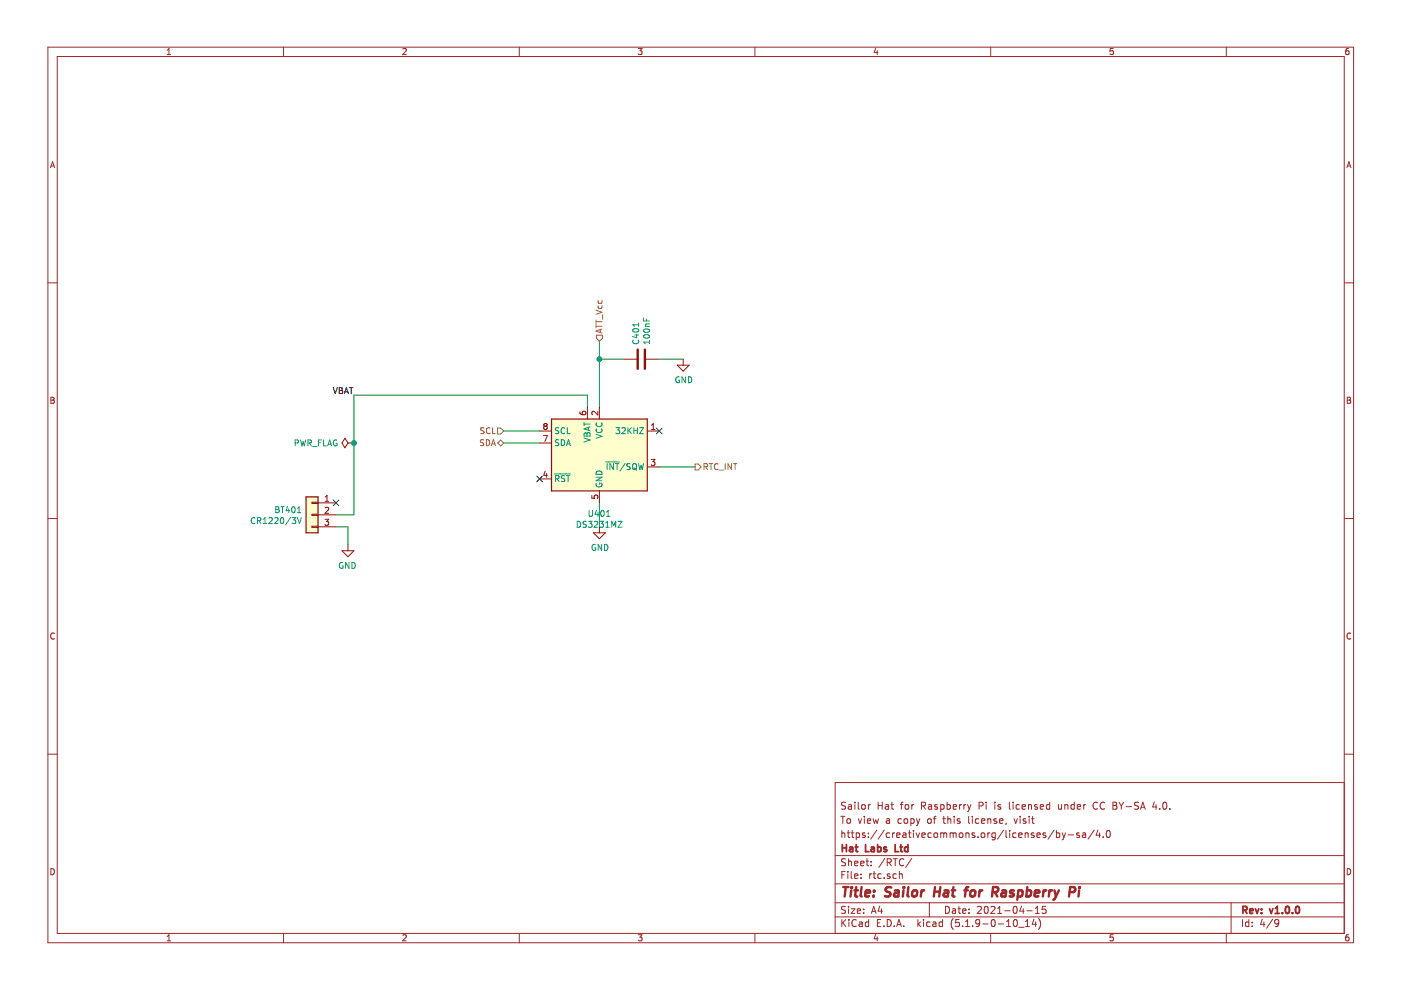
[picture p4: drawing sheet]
<svg xmlns="http://www.w3.org/2000/svg" width="297mm" height="210mm" viewBox="0 0 297 210" stroke-linecap="round" stroke-linejoin="round" font-family="sans-serif">
<path d="M.2 0h296.9v209.9h-296.9z" fill-rule="evenodd" fill="#fff" stroke="#fff" stroke-width=".21"/>
<g fill="none" stroke="#a0282a" stroke-width=".21">
<path d="M10.2 10h276.8v189.9h-276.8zM12.1 12h272.9v185.9h-272.9zM35.4 11.6h.8M35.4 10.6l.4-.3v1.3M60.1 10v2M85.4 10.4l.5-.1 .2 .3-.8 1h.8M110.1 10v2M135.3 10.3h.8l-.4 .5 .4 .1v.5l-.2 .2-.6-.2M160.1 10v2M185.6 10.2l-.3 .9h.9M186 10.7v.9M210 10v2"/>
<path d="M236 10.3h-.6l-.1 .6 .7-.1v.6l-.2 .2-.5-.2M260 10v2M285.9 10.3h-.4l-.1 .3-.1 .7 .2 .3 .5-.2-.1-.6h-.4l-.2 .2M10.7 35.6l.4-1.3 .5 1.3M10.8 35.2h.7M285.6 35.6l.4-1.3 .4 1.3M285.7 35.2h.6M10.2 60h1.9M285 60h2M10.8 84.2h.4l.3 .3-.3 .3 .3 .3-.2 .4h-.5zM10.8 84.8h.4M285.6 84.2h.5l.2 .3-.2 .3 .3 .3-.2 .4h-.6z"/>
<path d="M285.6 84.8h.5M10.2 109.9h1.9M285 109.9h2M11.5 134.3a.58 .58 0 0 0-.8 .5 .58 .58 0 0 0 .8 .6M286.4 134.3a.58 .58 0 0 0-.8 .5 .58 .58 0 0 0 .8 .6M10.2 159.9h1.9M285 159.9h2M178.3 173.1h.8M178.5 176.1v1.5M178.5 176.7l.2-.1 .3 .1 .1 .9M178.7 173.1v1.5M179.3 170.2l-.6-.1-.3 .3 .1 .3 .7 .3v.5l-.2 .1-.6-.1"/>
<path d="M179.6 176.6h.6M179.6 173.7l.2-.1 .5 .1v.8l-.3 .1-.4-.1zM179.8 176.1v1.3l.4 .2M179.9 170.7h.6v.9M180.5 176.6h.6M180.5 170.9l-.5 .1-.2 .2 .2 .4 .5-.1M180.7 176.1v1.3l.4 .2M181.3 170.1v.1M181.3 170.6v1M181.5 176.7l.5-.1 .2 .3v.5l-.2 .2-.5-.1M181.5 176.6v1.5M182 173.6l.3 1 .4-1"/>
<path d="M182 170.1v1.3l.2 .2M182.8 170.7l.2-.1 .4 .1 .1 .6-.2 .2-.3 .1-.2-.1zM183.3 173.1v.1M183.3 173.6v1M183.4 176.7l-.4-.1-.2 .2 .1 .2 .5 .1v.4h-.6M183.9 174.1l.7-.2-.1-.2-.4-.1-.2 .2 .1 .7h.5M184.1 177.4v.2M184.1 176.7v.1M184.1 170.6v1M184.5 170.6l-.4 .3M185.1 173.6l.3 1 .3-.7 .3 .7 .3-1M185.9 176l-1.3 1.9"/>
<path d="M186.2 170.1v1.5M186.2 170.8h.8M187 170.1v1.5M187.5 176l-1.3 1.9M187.8 170.7h.5l.1 .9M188 173.7h.5l.1 .9M188.4 170.9l-.5 .1-.2 .2 .2 .4 .5-.1M188.6 176.7l-.4-.1-.3 .3 .1 .5 .2 .2 .4-.1M188.6 173.9l-.5 .1-.2 .2 .2 .4 .5-.1M188.9 170.6h.6M189.1 170.1v1.3l.4 .2M189.3 176.6v1"/>
<path d="M189.7 176.6l-.4 .3M190.1 177.1l.7-.2v-.2l-.5-.1-.2 .2 .1 .7h.6M190.9 170.6h.6M191.1 173.7l-.4-.1-.3 .3 .1 .6h.6M191.5 176.7h.5l.1 .9M191.5 170.1l-.4 .2v1.3M191.7 173.7l.3-.1 .4 .1 .1 .6-.2 .2-.3 .1-.3-.1zM192 170.7l.4-.1 .3 .3v.4l-.3 .3-.4-.1-.1-.2zM192.1 176.9l-.7 .3 .2 .4 .5-.1M192.6 176.6h.6M192.8 176.1v1.3l.4 .2M193.1 173.7l.4-.1 .3 .3-.1 .6-.2 .1-.4-.1"/>
<path d="M193.1 173.6v1.5M193.3 170.6v1M193.7 176.1v.1M193.7 176.6v1M193.7 170.6l-.4 .3M194.2 176.6l.4 1 .4-1M194.3 173.6l.4 1M194.7 174.6l-.4 .5M195 173.6l-.3 1M195.4 170.9l.7-.1 .1-.2-.1-.4-.7-.1v1.5M195.4 177.1l.8-.2-.1-.2-.4-.1-.3 .2 .1 .7h.6M195.7 170.9l.5 .7"/>
<path d="M196.7 173.7l.2-.1 .5 .1v.8l-.2 .1-.5-.1zM196.9 170.7h.6v.9M197.5 176.7l-.5-.1-.3 .3 .2 .6h.6M197.5 170.9l-.5 .1-.2 .2 .2 .4 .5-.1M197.9 173.6h.5M198.1 176.7l.2-.1 .4 .1 .1 .6-.1 .2-.4 .1-.2-.2zM198.4 173.1l-.3 .2v1.3M198.7 170.7l-.3-.1-.2 .2v.2l.5 .2v.3h-.5M199.5 176.7l.4-.1 .2 .2M199.5 170.6v1.5M199.5 176.6v1M199.5 170.7l.4-.1 .3 .3-.1 .6-.2 .1-.4-.1"/>
<path d="M199.9 173.6h.5M200.1 176.8l.2-.2 .4 .1v.9M200.1 173.1v1.3l.3 .2M200.1 176.8v.8M200.8 170.7l.4-.1 .3 .3-.1 .6-.2 .1-.4-.1M200.8 170.1v1.5M201 173.7l.2-.1 .3 .1 .1 .9M201 173.1v1.5M201.4 176.7l.5-.1 .2 .2M201.4 176.6v1M202.1 176.8l.2-.2 .4 .1v.9M202.1 171.1l.7-.2-.1-.2-.4-.1-.2 .2v.7h.6"/>
<path d="M202.1 176.8v.8M202.3 173.1v.1M202.3 173.6v1M203.4 170.6v1M203.4 176.7l.2-.1 .5 .1v.7l-.2 .2-.5-.2zM203.5 173.7l-.3-.1-.3 .2 .1 .2 .5 .1v.4h-.6M203.9 170.6l-.5 .3M204.4 170.6v1M204.8 176.6v1M204.8 176.7l.2-.1 .4 .1v.9M204.8 170.6l-.4 .3M205.1 170.6l.4 1"/>
<path d="M205.4 173.1v1.3l.2 .2M205.5 171.6l-.4 .5M205.9 170.6l-.4 1M206.2 173.1v.1M206.2 173.6v1M206.6 176.7l-.3-.1-.2 .2 .1 .2 .4 .1v.4h-.5M207.4 177.4v.2M207.5 173.7l-.4-.1-.3 .3 .1 .6 .2 .1 .4-.1M207.6 170.9l.7-.1 .1-.2v-.4l-.3-.1h-.5v1.5M208.1 174.1l.7-.2-.1-.2-.4-.1-.2 .2v.7h.6M208.1 176.7l.2-.1 .4 .1v.7l-.2 .2-.4-.2zM209.1 170.1v.1"/>
<path d="M209.1 170.6v1M209.4 173.7l.2-.1 .4 .1 .1 .9M209.4 173.6v1M209.4 176.6v1M209.9 176.6l-.5 .3M210.9 170.1v.1M210.9 170.6v1M211 176.6v1.2l-.3 .3-.4-.1M211 176.7l-.4-.1-.3 .3v.5l.3 .2 .4-.1M211.3 173.7l-.4-.1-.2 .2 .1 .2 .5 .1v.4h-.6M211.9 174.1l.7-.2v-.2l-.4-.1-.3 .2 .1 .7h.6M212.2 170.7l-.4-.1-.2 .2v.2l.6 .2v.3h-.6"/>
<path d="M212.8 176l-1.3 1.9M213.3 176.1v1.3l.2 .2M213.3 174.5l-.1 .3M214 170.1v1.3l.2 .2M214.1 176.1v.1M214.1 176.6v1M214.8 170.1v.1M214.8 170.6v1M215 173.6l.3 1 .4-1M215.4 176.7l-.4-.1-.3 .3 .1 .6h.6M216 177.1l.7-.2-.1-.2-.4-.1-.2 .2 .1 .7h.5M216.1 170.7l-.4-.1-.3 .3 .1 .6 .2 .1 .4-.1"/>
<path d="M216.3 173.1v.1M216.3 173.6v1M216.7 171.1l.7-.2v-.2l-.5-.1-.2 .2 .1 .7h.6M217.4 176.7l.2-.1 .3 .1 .1 .9M217.4 176.6v1M217.5 173.7l-.4-.1-.2 .2 .1 .2 .5 .1v.4h-.6M218.1 170.7l.2-.1 .3 .1 .1 .9M218.1 170.6v1M218.2 173.1v.1M218.2 173.6v1M218.7 173.6h.6M218.9 173.1v1.3l.4 .2"/>
<path d="M219.2 176.7l-.3-.1-.3 .2 .1 .2 .5 .1v.4h-.6M219.8 177.1l.8-.2-.1-.2-.4-.1-.3 .2 .1 .7h.6M219.9 170.7l-.3-.1-.3 .2 .1 .2 .5 .2v.3h-.6M220.6 171.1l.7-.2-.1-.2-.4-.1-.2 .2v.7h.6M221.7 176.7l-.4-.1-.2 .2 .1 .2 .5 .1v.4h-.6M222.6 170.7l-.5-.1-.3 .3 .2 .6h.6M222.6 170.1v1.5M223.5 176l-1.3 1.9M224 176.7l.4-.1 .3 .3-.1 .6h-.6M224 176.1v1.5M224.4 170.6l.1 .9 .3 .1 .2-.1M225 170.6v1"/>
<path d="M225.2 176.6l.4 1M225.6 177.6l-.4 .5M225.8 170.7l.2-.1 .3 .1 .1 .9M225.8 170.6v1M225.9 176.6l-.3 1M226.5 177h1.1M227.8 170.7l-.5-.1-.2 .3 .1 .6h.6M227.8 170.1v1.5M228.4 171.1l.7-.2v-.2l-.5-.1-.2 .2 .1 .7h.6M228.8 176.7l-.3-.1-.2 .2v.2l.5 .1v.4h-.5M229.5 176.7h.6l.1 .9M229.8 170.6v1"/>
<path d="M230.2 176.9l-.7 .3 .2 .4 .5-.1M230.2 170.6l-.4 .3M232 176l-1.3 1.9M232.7 170.2a.71 .71 0 0 0-1 .5 .71 .71 0 0 0 .7 .9l.3-.1M232.8 176l-.4 1.1h.9M233.1 176.6v1M233.9 177.4v.2M234.2 170.2a.71 .71 0 0 0-1 .5 .71 .71 0 0 0 .7 .9l.3-.1M234.7 176.2l.2-.1a.8 .8 0 0 1 .5 .7 .8 .8 0 0 1-.5 .8 1 1 0 0 1-.2-1.4zM236 170.1h.5l.2 .3-.2 .4 .2 .1 .1 .4-.3 .3h-.5zM236 170.8h.5M237.3 170.1l.4 .8"/>
<path d="M237.7 170.9v.7M238.2 170.1l-.5 .8M238.8 171h1.1M241.4 170.2l-.6-.1-.3 .3 .2 .3 .6 .3v.5l-.2 .1-.6-.1M241.8 171.6l.5-1.5 .5 1.5M242 171.2h.7M244.7 170l-.3 1.1h.9M245.1 170.6v1M245.9 171.5v.1M246.7 170.2l.2-.1a.8 .8 0 0 1 .5 .7 .8 .8 0 0 1-.5 .8l-.2-.1-.2-.5zM248 171.5v.1M285 165.9h-107.9v32"/>
<path d="M10.8 184.2a.65 .65 0 0 1 .7 .6 .65 .65 0 0 1-.7 .7zM35.4 198.5l.4-.3v1.3M35.4 199.5h.8M60.1 197.9v2M85.4 198.3l.5-.1 .2 .3-.8 1h.8M110.1 197.9v2M135.3 198.2h.8l-.4 .5 .4 .1v.6l-.2 .1-.6-.1M160.1 197.9v2M177.1 194.4h107.9M177.1 191.4h107.9M177.1 187.4h107.9M177.1 181.4h107.9"/>
<path d="M178.5 185.5h.5M178.5 195v1.5M178.7 195.6l.6 .9M179.2 184.8h-.7v1.5M179.3 192.2h-.6l-.3 .2 .1 .4 .7 .3v.4l-.2 .2-.6-.1M179.3 182.1h-.6l-.3 .2 .1 .4 .7 .3v.4l-.2 .2-.6-.1M179.3 195l-.8 .8M179.8 184.8v.1M179.8 185.3v1M179.9 182.1v1.5M179.9 192.2v.1M179.9 192.7v1"/>
<path d="M179.9 182.7l.2-.1h.4v1M180 195v.1M180 195.5v1M180.5 192.7h.8l-.8 1h.8M180.5 184.8v1.3l.2 .2M181.2 185.8l.7-.2-.1-.3h-.4l-.2 .2 .1 .7h.5M181.2 183.1l.7-.2-.1-.3h-.4l-.2 .2 .1 .7h.5M181.5 195.1a.59 .59 0 0 0-.7 0 .59 .59 0 0 0-.2 .7 .56 .56 0 0 0 .3 .6 .56 .56 0 0 0 .6-.1M181.8 193.2l.7-.2-.1-.2-.4-.1-.2 .2v.7h.6M182.2 195.5h.6v1M182.5 183.1l.7-.2-.1-.3h-.4l-.2 .2 .1 .7h.5M182.6 186.1v.2"/>
<path d="M182.6 185.3v.2M182.8 195.8l-.5 .1-.2 .2 .2 .4 .5-.1M183.1 193.5v.2M183.1 192.8v.1M183.6 182.6h.6M183.8 182.1v1.3l.4 .2M184.2 195.5h-.5l-.2 .2v.6l.2 .2 .5-.1M184.2 195v1.5M184.4 185.3v1M184.7 183.4v.2M184.7 182.6v.2M184.8 193.7l.4-1.5 .5 1.5"/>
<path d="M184.8 185.3l-.4 .2M184.9 193.2h.7M185.1 185.3h.6M185.3 184.8v1.3l.4 .2M185.6 198.1l-.3 .9h.9M186 198.6v.9M186 195.7h.5M186.5 192.1l-.3 1.1h.9M186.7 195h-.7v1.5h.7M186.8 185.3h-.4l-.3 .2 .1 .6 .2 .2 .4-.1M186.9 192.7v1M187.4 196.3v.2"/>
<path d="M187.5 186.1v.2M187.6 182l-1.3 1.9M188.1 195a.76 .76 0 0 1 .9 .7 .76 .76 0 0 1-.9 .8zM188.1 182.9l.7-.1 .2-.2-.1-.4-.2-.1h-.6v1.5M188.5 182.9l.5 .7M188.7 185.3h-.4l-.2 .2 .1 .2 .5 .1v.4h-.6M189.4 182.1h.8M189.6 196.3v.2M189.8 182.1v1.5M190 185.3h-.4l-.3 .2 .1 .6 .2 .2 .4-.1M190.1 196.5l.5-1.5 .5 1.5M190.2 196h.8"/>
<path d="M190.7 185.4l.2-.1h.3l.1 1M190.7 184.8v1.5M191.6 196.3v.2M191.6 182.2a.71 .71 0 0 0-1 .5 .71 .71 0 0 0 .7 .9l.3-.2M193.3 182l-1.3 1.9M194.6 195v1.5M194.7 195.9l.5 .6M195.2 195.5l-.6 .5M195.8 195v.1M195.8 195.5v1M197 191.4v3M197.2 195.5h-.5l-.2 .2v.6l.2 .2 .5-.1"/>
<path d="M197.8 195.5h.6v1M198.4 195.8l-.7 .3 .3 .4 .4-.1M199.8 195.5h-.4l-.3 .2 .1 .6 .2 .2 .4-.1M199.8 195v1.5M200.5 192.2a.75 .75 0 0 1 .8 .7 .75 .75 0 0 1-.8 .8zM202 192.8h.5l.1 .9M202.1 194.8a1.71 1.71 0 0 0 0 2.2M202.6 193l-.5 .1-.2 .2 .2 .4 .5-.1M203.1 192.7h.6M203.3 192.2v1.3l.4 .2M203.4 195h-.7l-.1 .7 .7-.1 .1 .2v.5l-.2 .2-.6-.2M204.1 196.3v.2"/>
<path d="M204.1 193.2l.7-.2-.1-.2-.4-.1-.2 .2 .1 .7h.5M204.7 196.5h.9M204.7 195.4l.4-.4v1.5M205.4 193.5v.2M205.4 192.8v.1M206.2 196.3v.2M207.2 192.3l.6-.1 .3 .4-.9 1.1h.9M207.7 195.6l-.3 .3-.4-.1-.1-.2 .1-.6h.4l.3 .2v.9l-.4 .4h-.3M208.4 195.9h1.1M208.8 192.3l.4-.1a.85 .85 0 0 1-.2 1.5l-.2-.2-.1-.4zM210 197.9v2M210.1 192.3l.6-.1 .3 .4-1 1.1h1"/>
<path d="M210.3 195h.2a.8 .8 0 0 1 .5 .7 .8 .8 0 0 1-.5 .8 1 1 0 0 1-.2-1.5zM211.5 193.7h.9M211.5 192.6l.4-.4v1.5M211.6 195.9h1.2M213 193.1h1.2M213.4 196.5h.9M213.4 195.4l.5-.4v1.5M214.9 192.3l.2-.1a.8 .8 0 0 1 .6 .7 .8 .8 0 0 1-.6 .8l-.3-.6zM215.1 195h.1a.8 .8 0 0 1 .5 .7 .8 .8 0 0 1-.5 .8 .97 .97 0 0 1-.1-1.5zM216 196.6h1.1M216.6 192.1l-.4 1.1h1M216.9 192.7v1"/>
<path d="M217.4 196.5h.9M217.4 195.4l.4-.4v1.5M217.7 193.1h1.2M219.2 194.9l-.3 1.1h.9M219.5 193.7h.9M219.5 192.6l.4-.4v1.5M219.6 195.5v1M220.2 194.8a1.71 1.71 0 0 1 0 2.2M221.7 192.2h-.7l-.1 .7 .7-.1 .2 .2-.1 .5-.2 .2-.6-.2M236 198.2h-.6l-.1 .6 .7-.1v.7l-.2 .1-.5-.1M260 197.9v2M261 191.4v6.5"/>
<path d="M263.4 195v1.5M264.8 195.5h-.5l-.2 .2 .1 .7h.6M264.8 195v1.5M265.5 196.3v.2M265.5 195.5v.2M267.6 194.9l-.3 1.1h.9M268 195.5v1M269.8 194.9l-1.2 1.9M271.1 195.6l-.3 .3-.4-.1-.1-.2v-.4l.3-.2h.2l.3 .2a1.01 1.01 0 0 1-.4 1.3h-.3M285.6 184.2a.65 .65 0 0 1 .8 .6 .65 .65 0 0 1-.8 .7zM285.9 198.2h-.4l-.1 .3-.1 .7 .2 .3 .5-.1-.1-.7h-.4l-.2 .2"/>
</g>
<g fill="none" stroke="#a0282a" stroke-width=".38">
<path d="M178.6 179.1v1.5M178.6 179.8h.9M179.5 179.1v1.5M180.2 179.7h.5l.1 .9M180.8 179.9l-.7 .3 .2 .4 .5-.1M181.3 179.6h.6M181.5 179.1v1.3l.4 .2M183.5 179.1v1.5h.7M184.7 179.7h.6l.1 .9M185.4 179.9l-.7 .3 .2 .4 .5-.1M186.1 179.7l.4-.1 .3 .3-.1 .5-.2 .2-.4-.1M186.1 179.1v1.5"/>
<path d="M187.9 179.7l-.3-.1-.2 .2 .1 .2 .4 .1v.4h-.5M189.8 179.1v1.5h.7M190.8 179.6h.6M191 179.1v1.3l.4 .2M192.5 179.7l-.4-.1-.3 .3 .1 .5 .2 .2 .4-.1M192.5 179.1v1.5M263.5 193l.7-.1 .2-.2-.1-.4-.2-.1h-.6v1.5M263.9 193l.5 .7M265 193.2l.7-.2-.1-.2-.4-.1-.2 .2v.7h.6M266.2 192.7l.3 1 .4-1M267.5 193.5v.2M267.5 192.8v.1"/>
<path d="M269.2 192.7l.3 1 .4-1M270.4 193.7h.8M270.4 192.6l.4-.4v1.5M271.9 193.5v.2M272.7 192.3l.2-.1a.8 .8 0 0 1 .5 .7 .8 .8 0 0 1-.5 .8l-.4-.6zM274 193.5v.2M274.8 192.3l.4-.1a.85 .85 0 0 1-.2 1.5l-.2-.2-.1-.4z"/>
</g>
<g fill="none" stroke="#a0282a" stroke-width=".51">
<path d="M178.8 188.1h1.1M179.3 188.1l-.2 2M180.5 188.8l-.2 1.3M180.6 188.1l-.1 .2M180.6 188.1l.1 .1-.2 .1M181.2 188.8h.7M181.5 188.1l-.2 1.7 .1 .2 .4 .1M182.7 188.1l-.2 1.7 .2 .3M183.5 189.4l1-.2-.1-.4h-.6l-.3 .2v1h.8M185.2 189.9v.2M185.3 188.8l.1 .1-.1 .1M185.3 188.8v.2"/>
<path d="M189 188.2l-.8-.1-.4 .4 .1 .4 .8 .4v.6a.91 .91 0 0 1-1.1 .1M189.7 188.8h.8l-.1 1.3M190.5 189.2l-.6 .1a.4 .4 0 0 0-.4 .4 .4 .4 0 0 0 .3 .4l.7-.1M191.6 188.8l-.2 1.3M191.7 188.1l-.2 .1 .1 .1M191.7 188.1l-.1 .2M192.6 188.1l-.2 1.7 .3 .3M193.5 188.9l.4-.1 .5 .1v.8l-.2 .3a.49 .49 0 0 1-.8-.3zM195.4 188.8l-.2 1.3M196 188.8h-.4l-.3 .3M198.1 189h1.2M198.2 188.1l-.2 2"/>
<path d="M199.4 188.1l-.3 2M200.2 188.8h.8v1.3M201.1 189.2l-.7 .1a.4 .4 0 0 0-.3 .4 .4 .4 0 0 0 .2 .4l.7-.1M201.8 188.8h.8M202.1 188.1l-.2 1.7 .1 .2 .4 .1M204.5 188.8h.7M205.3 188.1l-.4 .1-.1 .2-.2 1.7M205.9 188.9l.3-.1 .5 .1v.8l-.2 .3a.53 .53 0 0 1-.7-.1zM207.7 188.8l-.1 1.3M208.3 188.8h-.4l-.2 .3M210.4 189.1h.8l.3-.2 .2-.4-.2-.3-.9-.1-.3 2M210.9 189.1l.6 1"/>
<path d="M212.5 188.8h.7v1.3M213.3 189.2l-.7 .1a.4 .4 0 0 0-.3 .4 .4 .4 0 0 0 .2 .4l.7-.1M215 188.8a.51 .51 0 0 0-.8 .3l.2 .3 .5 .1v.3l-.3 .3-.5-.1M215.9 188.8h.8l.1 .3v.6a.66 .66 0 0 1-1 .3M215.9 188.8l-.2 2M217.7 188.8h.8l.1 .3v.6a.66 .66 0 0 1-1 .3M217.8 188.1l-.2 2M219.4 189.4l1-.2-.1-.4h-.6l-.3 .2v1h.8M221.3 188.8l-.2 1.3M221.8 188.8h-.4l-.2 .3M222.5 188.8l-.1 1.3M223.1 188.8h-.4l-.2 .3"/>
<path d="M223.6 188.8l.3 1.3M223.9 190.1l-.3 .5-.3 .2M224.5 188.8l-.6 1.3M226.8 189.1l.9-.1a.54 .54 0 0 0 .3-.5 .54 .54 0 0 0-.3-.4h-.8l-.3 2M228.8 188.8l-.1 1.3M228.9 188.1v.2"/>
</g>
<path d="M135.2 74.1v4.1M136.7 74.1v4.1" fill="none" stroke="#981200" stroke-width=".51"/>
<g fill="none" stroke="#981200" stroke-width=".21">
<path d="M132.2 76.2h2.8M137 76.2h2.8M143.6 77.4h2.5l-1.2 1.3zM144.9 76.2v1.2M73.1 92.9l.7 1-.7 1-.6-1zM73.8 93.9h1.2M75 93.9h.1M114.4 91.4h2.5M114.4 93.9h2.5M115.2 92.3h.9l-.6 1.3M115.5 90.3l-.2 .3v.2l.2 .3 .4-.1 .1-.2v-.2l-.2-.3M115.5 90.3l-.2-.2 .2-.3h.3l.2 .2-.2 .3"/>
<path d="M115.5 90.3h.3M115.6 99.9l-.3 .9h.8M122.9 87.3l.2 .5 .4 .1 .7-.1v-.5l-.2-.1-.5 .1-.1 .4 .3 .2M124.5 86.3v2.5M126.8 87.2v.8l-1-.8-.3 .3 .1 .4M127.1 86.3v2.5M137.2 91.4h2.6M137.2 99h2.6M138.1 97.4h.8l-.5 .5 .4 .1 .1 .4-.3 .3-.5-.2M138.1 91.1h.8M138.1 90.1l.4-.3v1.3M66.2 106.5h1.2v.2h-1.2z"/>
<path d="M66.2 109h1.2v.3h-1.2zM66.2 111.6h1.2v.2h-1.2zM67.4 106.6h3.8M67.4 109.2h3.8M67.4 111.7h3.8M68.9 110.1h.8l-.4 .5 .3 .1 .1 .4-.3 .3-.5-.2M69 106.3h.7M69 105.4l.3-.4v1.3M69 107.7l.4-.1 .3 .3-.8 .9h.8M72.5 116.8h2.5l-1.2 1.2zM73.8 115.5v1.3M114.4 101.5h2.5"/>
<path d="M115.9 100.4v.8M125.5 105v.6l.6 .1-.1-.5 .2-.2h.3l.3 .2-.2 .5M125.8 113h2.6l-1.3 1.2zM127.1 104.1v2.5M127.1 111.7v1.3"/>
</g>
<g fill="none" stroke="#009596" stroke-width=".21">
<path d="M134.2 69.9a.62 .62 0 0 1 .7-.3 .62 .62 0 0 1 .5 .6 .62 .62 0 0 1-.8 .3 .62 .62 0 0 1-.4-.6zM134.3 72.1a.56 .56 0 0 0 .1 .7 .56 .56 0 0 0 .7 0l.3-.3-.1-.4M134.6 71h.8M135 70.8v.8l-.9-.3M135.4 68.5v.7M135.4 68.8h-1.3l.4 .4M136.5 67.4v.7h1.2M136.5 71.1a.62 .62 0 0 1 .7-.2 .62 .62 0 0 1 .5 .6 .62 .62 0 0 1-.7 .3 .62 .62 0 0 1-.5-.7zM136.6 69.9a.68 .68 0 0 1 1.1 .3 .73 .73 0 0 1-1.2-.1zM136.9 69.2h.8M137.1 67.6v.5M137.7 72.5h-1.2l.3 .4"/>
<path d="M137.7 72.2v.7M137.7 68.7h-.8l.1 .5M144 80a.59 .59 0 0 0-.7 .5 .59 .59 0 0 0 .7 .6l.1-.5h-.3M145.3 79.9v1.3l-.7-1.3v1.3M145.9 79.9a.64 .64 0 0 1 .8 .6 .64 .64 0 0 1-.8 .7zM62.6 93.9h.6v-.5l-.6-.1v1.2M63.7 93.3l.3 1.2 .3-.9 .2 .9 .3-1.2M65.3 93.9h.6l.1-.5-.7-.1v1.2M65.6 93.9l.4 .6M66.3 94.7h.9M67.5 93.9h.5M68.1 93.3h-.6v1.2"/>
<path d="M68.6 93.3v1.2h.6M69.5 94.5l.4-1.2 .4 1.2M69.6 94.2h.6M71.4 93.3a.59 .59 0 0 0-.7 .6 .59 .59 0 0 0 .7 .6l.1-.5h-.3M118.5 90.8l-.5-.1-.2 .1v.4l.6 .2 .1 .3-.3 .2h-.5M118.5 93.3l-.5-.1-.2 .1v.4l.6 .3 .1 .3-.3 .2-.5-.1M119 93.2a.64 .64 0 0 1 .8 .7 .64 .64 0 0 1-.8 .6zM119.7 90.8a.56 .56 0 0 0-.7 .1 .56 .56 0 0 0 0 .7l.4 .3 .3-.1M120.1 94.5l.4-1.3 .4 1.3M120.2 94.1h.6M120.3 90.7v1.2h.6M123.8 92.9l1.3 .4-1.3 .4"/>
<path d="M123.8 89.5v.8M123.8 89.9h1.3M123.9 91.9l.3-.1 .2 .2 .2-.2 .3-.1 .2 .3v.5h-1.3zM124.4 92v.5M124.7 90.6v.6M125.1 90.5l-1.3 .4 1.3 .5M126.4 92.1l1.2 .4-1.2 .4M126.5 90.9a.56 .56 0 0 0 .5 .8 .56 .56 0 0 0 .5-.8M126.5 89.7a.56 .56 0 0 0 .5 .8 .56 .56 0 0 0 .5-.8M126.6 100a.67 .67 0 0 1 .7-.1 .67 .67 0 0 1 .3 .7h-1.2zM128.4 97.9h2.9M128.7 98.3v1.3"/>
<path d="M130.1 98.3v1.3l-.8-1.3v1.3M130.5 98.3h.7M130.6 90.7h.8l-.4 .5 .3 .1v.6l-.7-.1M130.8 98.3v1.3M131.9 90.8l.4-.1 .3 .3-.8 .9h.8M132.5 98.2l-1.1 1.7M133.1 90.7v1.2M133.3 91.2l.6 .7M133.6 98.4l-.5-.1-.2 .1v.4l.6 .2 .1 .3-.2 .3-.5-.1M133.9 90.7l-.8 .7M134.2 98.5l.2-.2a.45 .45 0 0 1 .6 .4l-.1 .7-.5 .2-.2-.2zM134.3 99.3l.5 .2"/>
<path d="M134.4 90.7v1.2M134.4 91.3h.7M134.8 99.5l.2 .2M135.1 90.7v1.2M135.4 98.3l.3 1.3 .2-1 .2 1 .4-1.3M135.6 90.7h.9l-.9 1.2h.9M54 109.9a.56 .56 0 0 0-.7 .5 .56 .56 0 0 0 .7 .5M54.6 110.4h.6l.1-.5-.7-.2v1.3M54.9 110.4l.4 .6M55.8 111h.7M55.8 110.1l.4-.4v1.3M57 109.9l.5-.2 .3 .4-.8 .9h.8"/>
<path d="M58.2 109.9l.5-.2 .2 .4-.7 .9h.7M58.5 107.4l.6 .2v.2l-.2 .2 .3 .3-.1 .4h-.6zM58.5 108h.4M59.6 107.4h.7M59.6 109.8l.1-.1a.67 .67 0 0 1 .5 .7 .67 .67 0 0 1-.5 .6 .83 .83 0 0 1-.1-1.2zM59.9 107.4v1.3M61 107.4l-.4 .9h.8M61.2 107.9v.8M61.6 109.7l-1.1 1.6M61.9 109.7h.8l-.4 .5 .3 .2 .1 .4-.2 .2-.6-.1M62 107.6l.1-.2a.67 .67 0 0 1 .5 .7 .67 .67 0 0 1-.5 .6l-.3-.5zM63.1 108.7h.7"/>
<path d="M63.1 107.8l.3-.4v1.3M63.1 109.7l.4 1.3 .4-1.3M72.7 119.3a.59 .59 0 0 0-.8 .6 .59 .59 0 0 0 .8 .6v-.5h-.2M74 119.2v1.3l-.7-1.3v1.3M74.6 119.2a.64 .64 0 0 1 .7 .7 .64 .64 0 0 1-.7 .6zM117.5 100.5h3.4M117.8 101.5l.7-.1v-.4l-.7-.2v1.3M118.1 101.5l.4 .6M119.7 100.9l-.4-.1-.2 .2v.3l.5 .3 .1 .3-.2 .2h-.5M120.1 100.8h.7M120.5 100.8v1.3M122.4 110.5a.64 .64 0 0 1 .7 .7 .64 .64 0 0 1-.7 .6z"/>
<path d="M124.3 110.6l-.5-.1-.1 .2v.4l.6 .2v.3l-.2 .2-.5-.1M124.7 110.5h.8l-.4 .5 .4 .1v.5l-.2 .2-.6-.1M124.9 108.2v1.1l.2 .2 .4-.1 .1-.1v-1.1M126 110.7l.5-.2 .2 .4-.8 .9h.8M126.2 115.5a.59 .59 0 0 0-.7 .6 .59 .59 0 0 0 .7 .5l.1-.4h-.3M126.4 101.2h1.2l-1.2 .7h1.2M126.4 102.5a.57 .57 0 0 0 .6 .8 .57 .57 0 0 0 .5-.8h-.4v.2M126.5 108.2l-.3 .9h.8M126.8 108.7v.8M127.2 110.5h.7l-.4 .5 .4 .1v.6l-.2 .1-.5-.1M127.5 108.3l.2-.1a.67 .67 0 0 1 .4 .7 .67 .67 0 0 1-.4 .6l-.3-.5zM127.6 115.4v1.3l-.8-1.3v1.3"/>
<path d="M128.2 115.4a.64 .64 0 0 1 .7 .7 .64 .64 0 0 1-.7 .6zM128.4 111.8h.8M128.4 110.9l.4-.4v1.3M128.6 109.5h.7M128.6 108.6l.3-.4v1.3M129.7 111.8v-1.3l.4 .9 .4-.9v1.3M131 110.5h.9l-.9 1.3h.9"/>
</g>
<g fill="#fffecd" stroke="#fffecd" stroke-width=".25">
<path d="M64.9 105.4h2.5v7.6h-2.5z" fill-rule="evenodd"/>
<path d="M116.9 88.8h20.3v15.3h-20.3z" fill-rule="evenodd"/>
</g>
<path d="M116.9 88.8h20.3v15.3h-20.3zM64.9 105.4h2.5v7.6h-2.5z" fill="none" stroke="#981200" stroke-width=".25"/>
<path d="M127.1 72.3v14M127.1 76.2h5.1M139.8 76.2h5.1M106.8 93.9h7.6M106.8 91.4h7.6M124.5 86.3v-2.5h-49.5v25.4h-3.8M139.8 99h7.6M71.2 111.7h2.6v3.8M127.1 106.6v5.1" fill="none" stroke="#009300" stroke-width=".21"/>
<g fill="none" stroke="#969400" stroke-width=".21">
<path d="M126.4 67.8v.8M126.4 68.8v.7M126.4 69.2h1.2M126.4 68.2h1.2M126.4 65.8l1.2 .4-1.2 .4M126.4 71.1h1.3v.6l-.6 .6-.7-.6zM126.9 64.8l-.1 .4 .2 .2 .6-.1v-.5M126.9 63.7l-.1 .4 .2 .2 .6-.1v-.5M127.3 69.9v.6M127.6 69.8l-1.2 .4 1.2 .4M127.8 66.7v1M102.6 93.3l-.5-.1-.2 .1 .1 .5 .5 .2 .1 .3-.3 .2-.4-.1"/>
<path d="M102.6 90.8l-.5-.1-.1 .1v.4l.5 .2 .1 .3-.2 .2h-.5M103.1 93.2a.64 .64 0 0 1 .7 .7 .64 .64 0 0 1-.7 .6zM103.9 90.8a.56 .56 0 0 0-.7 .1 .56 .56 0 0 0 0 .7l.3 .3 .4-.1M104.2 94.5l.4-1.3 .4 1.3M104.3 94.1h.6M104.4 90.7v1.2h.6M105.5 90.8h.6l.7 .6-.7 .6h-.6zM106.1 93.3l.7 .6-.7 .7-.6-.7zM147.4 98.4h.6l.7 .6-.7 .6h-.6zM149.3 99l.7-.1v-.5l-.7-.1v1.3M149.6 99l.4 .6M150.4 98.3h.7"/>
<path d="M150.7 98.3v1.3M152.2 98.4a.56 .56 0 0 0-.8 .5 .56 .56 0 0 0 .8 .5M152.5 99.7h1M153.8 98.3v1.3M155.1 98.3v1.3l-.8-1.3v1.3M155.5 98.3h.7M155.9 98.3v1.3"/>
</g>
<path d="M70.7 82.2l.4 1.2 .4-1.2M71.9 82.2h.5l.2 .2-.2 .4 .3 .2-.3 .4h-.5zM71.9 82.8h.5M73 83.4l.4-1.2 .5 1.2M73.1 83.1h.6M74.1 82.2h.7M74.5 82.2v1.2" fill="none" stroke="#000" stroke-width=".21"/>
<g fill="#009300" stroke="#009300" stroke-width=".21">
<circle cx="75" cy="93.9" r=".51"/>
<circle cx="127.1" cy="76.2" r=".51"/>
</g>
<path d="M139.2 90.8l1.2 1.2M140.4 90.8l-1.2 1.2M70.6 106l1.2 1.2M71.8 106l-1.2 1.2M113.8 100.9l1.2 1.3M115 100.9l-1.2 1.3" fill="none" stroke="#011996" stroke-width=".21"/>
</svg>
